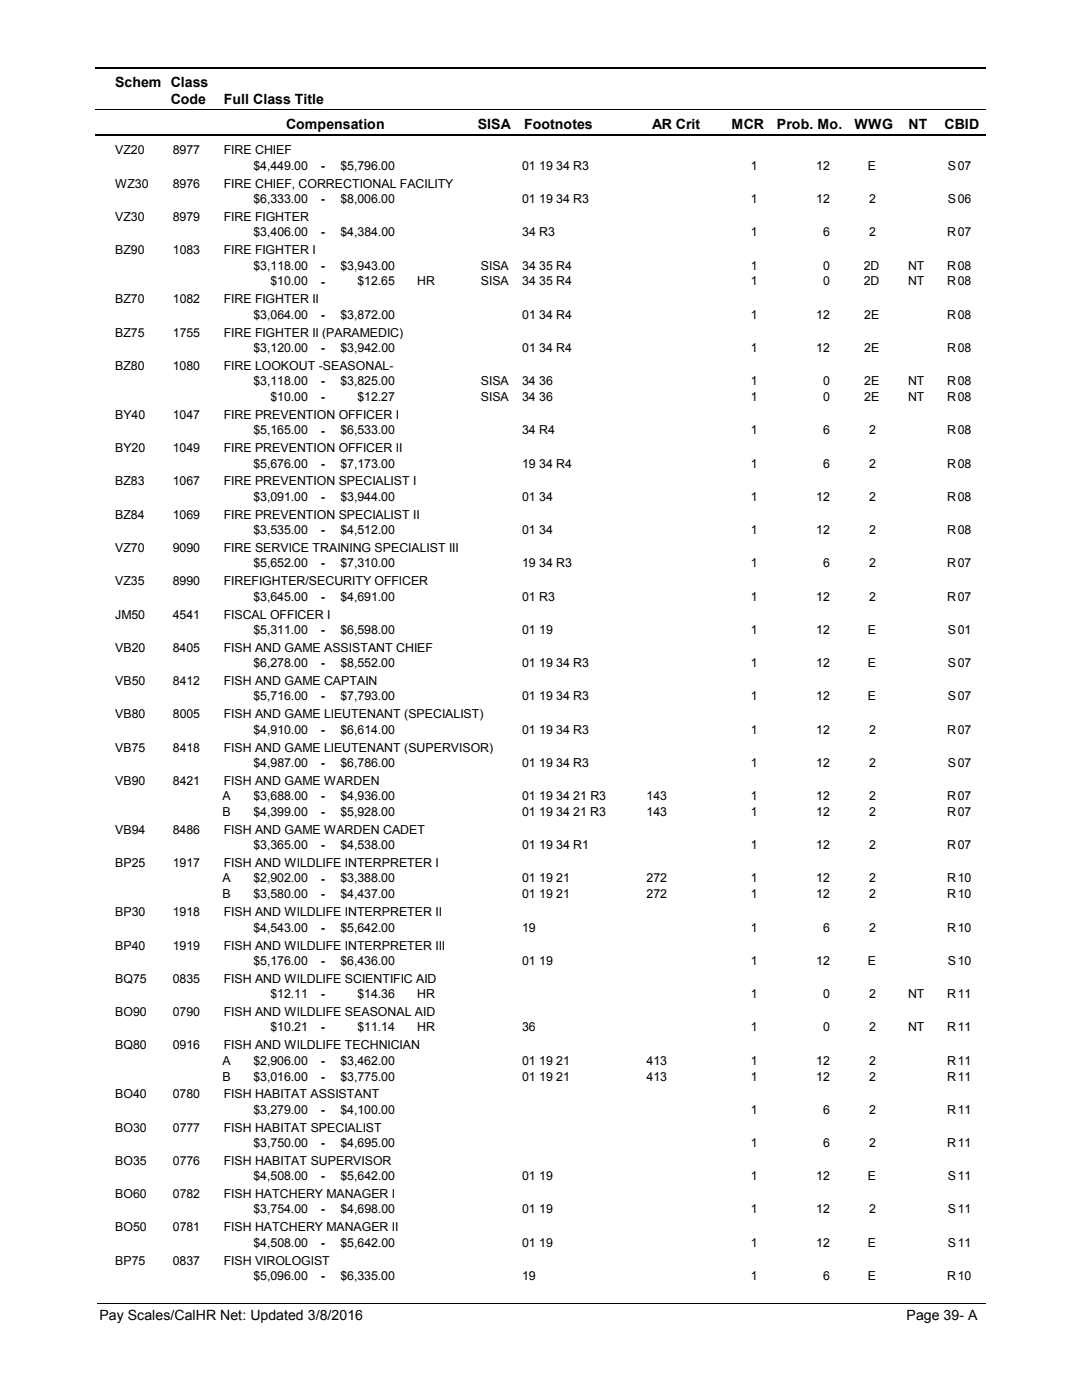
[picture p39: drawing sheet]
<svg xmlns="http://www.w3.org/2000/svg" width="216mm" height="279mm" viewBox="0 0 216 279" stroke-linecap="round" stroke-linejoin="round" font-family="sans-serif">
<defs><g id="words">
<g font-size="2.8">
<text x="23" y="17.3">Schem Class</text>
<text x="34.1" y="20.7">Code</text>
<text x="44.6" y="20.7">Full Class Title</text>
<text x="57.1" y="25.7">Compensation</text>
<text x="95.3" y="25.7">SISA</text>
<text x="104.6" y="25.7">Footnotes</text>
<text x="130.2" y="25.7">AR Crit</text>
<text x="146" y="25.7">MCR</text>
<text x="155.1" y="25.7">Prob. Mo.</text>
<text x="170.5" y="25.7">WWG</text>
<text x="181.3" y="25.7">NT</text>
<text x="188.5" y="25.7">CBID</text>
<text x="19.8" y="263.4">Pay Scales/CalHR Net: Updated 3/8/2016</text>
<text x="180.9" y="263.4">Page 39- A</text>
</g>
<g font-size="2.5">
<text x="23" y="30.8">VZ20</text>
<text x="34.5" y="30.8">8977</text>
<text x="44.7" y="30.8">FIRE CHIEF</text>
<text x="50.6" y="33.9">$4,449.00</text>
<text x="64" y="33.9">-</text>
<text x="67.9" y="33.9">$5,796.00</text>
<text x="104.2" y="33.9">01 19 34 R3</text>
<text x="149.8" y="33.9">1</text>
<text x="162.9" y="33.9">12</text>
<text x="173.2" y="33.9">E</text>
<text x="189.2" y="33.9">S</text>
<text x="191.1" y="33.9">07</text>
<text x="23" y="37.5">WZ30</text>
<text x="34.5" y="37.5">8976</text>
<text x="44.7" y="37.5">FIRE CHIEF, CORRECTIONAL FACILITY</text>
<text x="50.6" y="40.5">$6,333.00</text>
<text x="64" y="40.6">-</text>
<text x="67.9" y="40.5">$8,006.00</text>
<text x="104.2" y="40.5">01 19 34 R3</text>
<text x="149.8" y="40.5">1</text>
<text x="162.9" y="40.5">12</text>
<text x="173.5" y="40.5">2</text>
<text x="189.2" y="40.5">S</text>
<text x="191.1" y="40.5">06</text>
<text x="23" y="44.1">VZ30</text>
<text x="34.5" y="44.1">8979</text>
<text x="44.7" y="44.1">FIRE FIGHTER</text>
<text x="50.6" y="47.2">$3,406.00</text>
<text x="64" y="47.2">-</text>
<text x="67.9" y="47.2">$4,384.00</text>
<text x="104.2" y="47.2">34 R3</text>
<text x="149.8" y="47.2">1</text>
<text x="164.3" y="47.2">6</text>
<text x="173.5" y="47.2">2</text>
<text x="189" y="47.2">R</text>
<text x="191.1" y="47.2">07</text>
<text x="23" y="50.7">BZ90</text>
<text x="34.5" y="50.7">1083</text>
<text x="44.7" y="50.7">FIRE FIGHTER I</text>
<text x="50.6" y="53.8">$3,118.00</text>
<text x="64" y="53.8">-</text>
<text x="67.9" y="53.8">$3,943.00</text>
<text x="96" y="53.8">SISA</text>
<text x="104.2" y="53.8">34 35 R4</text>
<text x="149.8" y="53.8">1</text>
<text x="164.3" y="53.8">0</text>
<text x="172.4" y="53.8">2D</text>
<text x="181.2" y="53.8">NT</text>
<text x="189" y="53.8">R</text>
<text x="191.1" y="53.8">08</text>
<text x="54" y="57">$10.00</text>
<text x="64" y="57">-</text>
<text x="71.3" y="57">$12.65</text>
<text x="83.3" y="57">HR</text>
<text x="96" y="57">SISA</text>
<text x="104.2" y="57">34 35 R4</text>
<text x="149.8" y="57">1</text>
<text x="164.3" y="57">0</text>
<text x="172.4" y="57">2D</text>
<text x="181.2" y="57">NT</text>
<text x="189" y="57">R</text>
<text x="191.1" y="57">08</text>
<text x="23" y="60.6">BZ70</text>
<text x="34.5" y="60.6">1082</text>
<text x="44.7" y="60.6">FIRE FIGHTER II</text>
<text x="50.6" y="63.6">$3,064.00</text>
<text x="64" y="63.7">-</text>
<text x="67.9" y="63.6">$3,872.00</text>
<text x="104.2" y="63.6">01 34 R4</text>
<text x="149.8" y="63.6">1</text>
<text x="162.9" y="63.6">12</text>
<text x="172.5" y="63.6">2E</text>
<text x="189" y="63.6">R</text>
<text x="191.1" y="63.6">08</text>
<text x="23" y="67.2">BZ75</text>
<text x="34.5" y="67.2">1755</text>
<text x="44.7" y="67.2">FIRE FIGHTER II (PARAMEDIC)</text>
<text x="50.6" y="70.2">$3,120.00</text>
<text x="64" y="70.3">-</text>
<text x="67.9" y="70.2">$3,942.00</text>
<text x="104.2" y="70.2">01 34 R4</text>
<text x="149.8" y="70.2">1</text>
<text x="162.9" y="70.2">12</text>
<text x="172.5" y="70.2">2E</text>
<text x="189" y="70.2">R</text>
<text x="191.1" y="70.2">08</text>
<text x="23" y="73.8">BZ80</text>
<text x="34.5" y="73.8">1080</text>
<text x="44.7" y="73.8">FIRE LOOKOUT -SEASONAL-</text>
<text x="50.6" y="76.9">$3,118.00</text>
<text x="64" y="76.9">-</text>
<text x="67.9" y="76.9">$3,825.00</text>
<text x="96" y="76.9">SISA</text>
<text x="104.2" y="76.9">34 36</text>
<text x="149.8" y="76.9">1</text>
<text x="164.3" y="76.9">0</text>
<text x="172.5" y="76.9">2E</text>
<text x="181.2" y="76.9">NT</text>
<text x="189" y="76.9">R</text>
<text x="191.1" y="76.9">08</text>
<text x="23" y="83.6">BY40</text>
<text x="34.5" y="83.6">1047</text>
<text x="44.7" y="83.6">FIRE PREVENTION OFFICER I</text>
<text x="54" y="80.1">$10.00</text>
<text x="64" y="80.1">-</text>
<text x="71.3" y="80.1">$12.27</text>
<text x="96" y="80.1">SISA</text>
<text x="104.2" y="80.1">34 36</text>
<text x="149.8" y="80.1">1</text>
<text x="164.3" y="80.1">0</text>
<text x="172.5" y="80.1">2E</text>
<text x="181.2" y="80.1">NT</text>
<text x="189" y="80.1">R</text>
<text x="191.1" y="80.1">08</text>
<text x="50.6" y="86.7">$5,165.00</text>
<text x="64" y="86.7">-</text>
<text x="67.9" y="86.7">$6,533.00</text>
<text x="104.2" y="86.7">34 R4</text>
<text x="149.8" y="86.7">1</text>
<text x="164.3" y="86.7">6</text>
<text x="173.5" y="86.7">2</text>
<text x="189" y="86.7">R</text>
<text x="191.1" y="86.7">08</text>
<text x="23" y="90.3">BY20</text>
<text x="34.5" y="90.3">1049</text>
<text x="44.7" y="90.3">FIRE PREVENTION OFFICER II</text>
<text x="50.6" y="93.3">$5,676.00</text>
<text x="64" y="93.3">-</text>
<text x="67.9" y="93.3">$7,173.00</text>
<text x="104.2" y="93.3">19 34 R4</text>
<text x="149.8" y="93.3">1</text>
<text x="164.3" y="93.3">6</text>
<text x="173.5" y="93.3">2</text>
<text x="189" y="93.3">R</text>
<text x="191.1" y="93.3">08</text>
<text x="23" y="96.9">BZ83</text>
<text x="34.5" y="96.9">1067</text>
<text x="44.7" y="96.9">FIRE PREVENTION SPECIALIST I</text>
<text x="50.6" y="100">$3,091.00</text>
<text x="64" y="100">-</text>
<text x="67.9" y="100">$3,944.00</text>
<text x="104.2" y="100">01 34</text>
<text x="149.8" y="100">1</text>
<text x="162.9" y="100">12</text>
<text x="173.5" y="100">2</text>
<text x="189" y="100">R</text>
<text x="191.1" y="100">08</text>
<text x="23" y="103.5">BZ84</text>
<text x="34.5" y="103.5">1069</text>
<text x="44.7" y="103.5">FIRE PREVENTION SPECIALIST II</text>
<text x="50.6" y="106.6">$3,535.00</text>
<text x="64" y="106.6">-</text>
<text x="67.9" y="106.6">$4,512.00</text>
<text x="104.2" y="106.6">01 34</text>
<text x="149.8" y="106.6">1</text>
<text x="162.9" y="106.6">12</text>
<text x="173.5" y="106.6">2</text>
<text x="189" y="106.6">R</text>
<text x="191.1" y="106.6">08</text>
<text x="23" y="110.2">VZ70</text>
<text x="34.5" y="110.2">9090</text>
<text x="44.7" y="110.2">FIRE SERVICE TRAINING SPECIALIST III</text>
<text x="50.6" y="113.2">$5,652.00</text>
<text x="64" y="113.3">-</text>
<text x="67.9" y="113.2">$7,310.00</text>
<text x="104.2" y="113.2">19 34 R3</text>
<text x="149.8" y="113.2">1</text>
<text x="164.3" y="113.2">6</text>
<text x="173.5" y="113.2">2</text>
<text x="189" y="113.2">R</text>
<text x="191.1" y="113.2">07</text>
<text x="23" y="116.8">VZ35</text>
<text x="34.5" y="116.8">8990</text>
<text x="44.7" y="116.8">FIREFIGHTER/SECURITY OFFICER</text>
<text x="50.6" y="119.9">$3,645.00</text>
<text x="64" y="119.9">-</text>
<text x="67.9" y="119.9">$4,691.00</text>
<text x="104.2" y="119.9">01 R3</text>
<text x="149.8" y="119.9">1</text>
<text x="162.9" y="119.9">12</text>
<text x="173.5" y="119.9">2</text>
<text x="189" y="119.9">R</text>
<text x="191.1" y="119.9">07</text>
<text x="23" y="123.4">JM50</text>
<text x="34.5" y="123.4">4541</text>
<text x="44.7" y="123.4">FISCAL OFFICER I</text>
<text x="23" y="130.1">VB20</text>
<text x="34.5" y="130.1">8405</text>
<text x="44.7" y="130.1">FISH AND GAME ASSISTANT CHIEF</text>
<text x="50.6" y="126.5">$5,311.00</text>
<text x="64" y="126.5">-</text>
<text x="67.9" y="126.5">$6,598.00</text>
<text x="104.2" y="126.5">01 19</text>
<text x="149.8" y="126.5">1</text>
<text x="162.9" y="126.5">12</text>
<text x="173.2" y="126.5">E</text>
<text x="189.2" y="126.5">S</text>
<text x="191.1" y="126.5">01</text>
<text x="23" y="136.7">VB50</text>
<text x="34.5" y="136.7">8412</text>
<text x="44.7" y="136.7">FISH AND GAME CAPTAIN</text>
<text x="50.6" y="133.1">$6,278.00</text>
<text x="64" y="133.2">-</text>
<text x="67.9" y="133.1">$8,552.00</text>
<text x="104.2" y="133.1">01 19 34 R3</text>
<text x="149.8" y="133.1">1</text>
<text x="162.9" y="133.1">12</text>
<text x="173.2" y="133.1">E</text>
<text x="189.2" y="133.1">S</text>
<text x="191.1" y="133.1">07</text>
<text x="23" y="143.3">VB80</text>
<text x="34.5" y="143.3">8005</text>
<text x="44.7" y="143.3">FISH AND GAME LIEUTENANT (SPECIALIST)</text>
<text x="50.6" y="139.8">$5,716.00</text>
<text x="64" y="139.8">-</text>
<text x="67.9" y="139.8">$7,793.00</text>
<text x="104.2" y="139.8">01 19 34 R3</text>
<text x="149.8" y="139.8">1</text>
<text x="162.9" y="139.8">12</text>
<text x="173.2" y="139.8">E</text>
<text x="189.2" y="139.8">S</text>
<text x="191.1" y="139.8">07</text>
<text x="23" y="150">VB75</text>
<text x="34.5" y="150">8418</text>
<text x="44.7" y="150">FISH AND GAME LIEUTENANT (SUPERVISOR)</text>
<text x="50.6" y="146.4">$4,910.00</text>
<text x="64" y="146.4">-</text>
<text x="67.9" y="146.4">$6,614.00</text>
<text x="104.2" y="146.4">01 19 34 R3</text>
<text x="149.8" y="146.4">1</text>
<text x="162.9" y="146.4">12</text>
<text x="173.5" y="146.4">2</text>
<text x="189" y="146.4">R</text>
<text x="191.1" y="146.4">07</text>
<text x="50.6" y="153">$4,987.00</text>
<text x="64" y="153.1">-</text>
<text x="67.9" y="153">$6,786.00</text>
<text x="104.2" y="153">01 19 34 R3</text>
<text x="149.8" y="153">1</text>
<text x="162.9" y="153">12</text>
<text x="173.5" y="153">2</text>
<text x="189.2" y="153">S</text>
<text x="191.1" y="153">07</text>
<text x="23" y="156.6">VB90</text>
<text x="34.5" y="156.6">8421</text>
<text x="44.4" y="159.7">A</text>
<text x="44.7" y="156.6">FISH AND GAME WARDEN</text>
<text x="50.6" y="159.7">$3,688.00</text>
<text x="64" y="159.7">-</text>
<text x="67.9" y="159.7">$4,936.00</text>
<text x="104.2" y="159.7">01 19 34 21 R3</text>
<text x="129" y="159.7">143</text>
<text x="149.8" y="159.7">1</text>
<text x="162.9" y="159.7">12</text>
<text x="173.5" y="159.7">2</text>
<text x="189" y="159.7">R</text>
<text x="191.1" y="159.7">07</text>
<text x="23" y="166.4">VB94</text>
<text x="34.5" y="166.4">8486</text>
<text x="44.4" y="162.8">B</text>
<text x="44.7" y="166.4">FISH AND GAME WARDEN CADET</text>
<text x="50.6" y="162.8">$4,399.00</text>
<text x="64" y="162.9">-</text>
<text x="67.9" y="162.8">$5,928.00</text>
<text x="104.2" y="162.8">01 19 34 21 R3</text>
<text x="129" y="162.8">143</text>
<text x="149.8" y="162.8">1</text>
<text x="162.9" y="162.8">12</text>
<text x="173.5" y="162.8">2</text>
<text x="189" y="162.8">R</text>
<text x="191.1" y="162.8">07</text>
<text x="23" y="173.1">BP25</text>
<text x="34.5" y="173.1">1917</text>
<text x="44.7" y="173.1">FISH AND WILDLIFE INTERPRETER I</text>
<text x="50.6" y="169.5">$3,365.00</text>
<text x="64" y="169.5">-</text>
<text x="67.9" y="169.5">$4,538.00</text>
<text x="104.2" y="169.5">01 19 34 R1</text>
<text x="149.8" y="169.5">1</text>
<text x="162.9" y="169.5">12</text>
<text x="173.5" y="169.5">2</text>
<text x="189" y="169.5">R</text>
<text x="191.1" y="169.5">07</text>
<text x="44.4" y="176.1">A</text>
<text x="44.4" y="179.3">B</text>
<text x="50.6" y="176.1">$2,902.00</text>
<text x="50.6" y="179.3">$3,580.00</text>
<text x="64" y="176.1">-</text>
<text x="64" y="179.3">-</text>
<text x="67.9" y="176.1">$3,388.00</text>
<text x="67.9" y="179.3">$4,437.00</text>
<text x="104.2" y="176.1">01 19 21</text>
<text x="104.2" y="179.3">01 19 21</text>
<text x="129" y="176.1">272</text>
<text x="129" y="179.3">272</text>
<text x="149.8" y="176.1">1</text>
<text x="149.8" y="179.3">1</text>
<text x="162.9" y="176.1">12</text>
<text x="162.9" y="179.3">12</text>
<text x="173.5" y="176.1">2</text>
<text x="173.5" y="179.3">2</text>
<text x="189" y="176.1">R</text>
<text x="189" y="179.3">R</text>
<text x="191.1" y="176.1">10</text>
<text x="191.1" y="179.3">10</text>
<text x="23" y="182.9">BP30</text>
<text x="34.5" y="182.9">1918</text>
<text x="44.7" y="182.9">FISH AND WILDLIFE INTERPRETER II</text>
<text x="50.6" y="185.9">$4,543.00</text>
<text x="64" y="186">-</text>
<text x="67.9" y="185.9">$5,642.00</text>
<text x="104.2" y="185.9">19</text>
<text x="149.8" y="185.9">1</text>
<text x="164.3" y="185.9">6</text>
<text x="173.5" y="185.9">2</text>
<text x="189" y="185.9">R</text>
<text x="191.1" y="185.9">10</text>
<text x="23" y="189.5">BP40</text>
<text x="34.5" y="189.5">1919</text>
<text x="44.7" y="189.5">FISH AND WILDLIFE INTERPRETER III</text>
<text x="23" y="196.2">BQ75</text>
<text x="34.5" y="196.2">0835</text>
<text x="44.7" y="196.2">FISH AND WILDLIFE SCIENTIFIC AID</text>
<text x="50.6" y="192.6">$5,176.00</text>
<text x="64" y="192.6">-</text>
<text x="67.9" y="192.6">$6,436.00</text>
<text x="104.2" y="192.6">01 19</text>
<text x="149.8" y="192.6">1</text>
<text x="162.9" y="192.6">12</text>
<text x="173.2" y="192.6">E</text>
<text x="189.2" y="192.6">S</text>
<text x="191.1" y="192.6">10</text>
<text x="23" y="202.8">BO90</text>
<text x="34.5" y="202.8">0790</text>
<text x="44.7" y="202.8">FISH AND WILDLIFE SEASONAL AID</text>
<text x="54" y="199.2">$12.11</text>
<text x="64" y="199.2">-</text>
<text x="71.3" y="199.2">$14.36</text>
<text x="83.3" y="199.2">HR</text>
<text x="149.8" y="199.2">1</text>
<text x="164.3" y="199.2">0</text>
<text x="173.5" y="199.2">2</text>
<text x="181.2" y="199.2">NT</text>
<text x="189" y="199.2">R</text>
<text x="191.1" y="199.2">11</text>
<text x="23" y="209.4">BQ80</text>
<text x="34.5" y="209.4">0916</text>
<text x="44.7" y="209.4">FISH AND WILDLIFE TECHNICIAN</text>
<text x="54" y="205.8">$10.21</text>
<text x="64" y="205.9">-</text>
<text x="71.3" y="205.8">$11.14</text>
<text x="83.3" y="205.8">HR</text>
<text x="104.2" y="205.8">36</text>
<text x="149.8" y="205.8">1</text>
<text x="164.3" y="205.8">0</text>
<text x="173.5" y="205.8">2</text>
<text x="181.2" y="205.8">NT</text>
<text x="189" y="205.8">R</text>
<text x="191.1" y="205.8">11</text>
<text x="44.4" y="212.5">A</text>
<text x="44.4" y="215.7">B</text>
<text x="50.6" y="212.5">$2,906.00</text>
<text x="50.6" y="215.7">$3,016.00</text>
<text x="64" y="212.5">-</text>
<text x="64" y="215.7">-</text>
<text x="67.9" y="212.5">$3,462.00</text>
<text x="67.9" y="215.7">$3,775.00</text>
<text x="104.2" y="212.5">01 19 21</text>
<text x="104.2" y="215.7">01 19 21</text>
<text x="129" y="212.5">413</text>
<text x="129" y="215.7">413</text>
<text x="149.8" y="212.5">1</text>
<text x="149.8" y="215.7">1</text>
<text x="162.9" y="212.5">12</text>
<text x="162.9" y="215.7">12</text>
<text x="173.5" y="212.5">2</text>
<text x="173.5" y="215.7">2</text>
<text x="189" y="212.5">R</text>
<text x="189" y="215.7">R</text>
<text x="191.1" y="212.5">11</text>
<text x="191.1" y="215.7">11</text>
<text x="23" y="219.2">BO40</text>
<text x="34.5" y="219.2">0780</text>
<text x="44.7" y="219.2">FISH HABITAT ASSISTANT</text>
<text x="23" y="225.8">BO30</text>
<text x="34.5" y="225.8">0777</text>
<text x="44.7" y="225.8">FISH HABITAT SPECIALIST</text>
<text x="50.6" y="222.3">$3,279.00</text>
<text x="64" y="222.3">-</text>
<text x="67.9" y="222.3">$4,100.00</text>
<text x="149.8" y="222.3">1</text>
<text x="164.3" y="222.3">6</text>
<text x="173.5" y="222.3">2</text>
<text x="189" y="222.3">R</text>
<text x="191.1" y="222.3">11</text>
<text x="23" y="232.5">BO35</text>
<text x="34.5" y="232.5">0776</text>
<text x="44.7" y="232.5">FISH HABITAT SUPERVISOR</text>
<text x="50.6" y="228.9">$3,750.00</text>
<text x="64" y="228.9">-</text>
<text x="67.9" y="228.9">$4,695.00</text>
<text x="149.8" y="228.9">1</text>
<text x="164.3" y="228.9">6</text>
<text x="173.5" y="228.9">2</text>
<text x="189" y="228.9">R</text>
<text x="191.1" y="228.9">11</text>
<text x="23" y="239.1">BO60</text>
<text x="34.5" y="239.1">0782</text>
<text x="44.7" y="239.1">FISH HATCHERY MANAGER I</text>
<text x="50.6" y="235.6">$4,508.00</text>
<text x="64" y="235.6">-</text>
<text x="67.9" y="235.6">$5,642.00</text>
<text x="104.2" y="235.6">01 19</text>
<text x="149.8" y="235.6">1</text>
<text x="162.9" y="235.6">12</text>
<text x="173.2" y="235.6">E</text>
<text x="189.2" y="235.6">S</text>
<text x="191.1" y="235.6">11</text>
<text x="23" y="245.7">BO50</text>
<text x="34.5" y="245.7">0781</text>
<text x="44.7" y="245.7">FISH HATCHERY MANAGER II</text>
<text x="50.6" y="242.2">$3,754.00</text>
<text x="64" y="242.2">-</text>
<text x="67.9" y="242.2">$4,698.00</text>
<text x="104.2" y="242.2">01 19</text>
<text x="149.8" y="242.2">1</text>
<text x="162.9" y="242.2">12</text>
<text x="173.5" y="242.2">2</text>
<text x="189.2" y="242.2">S</text>
<text x="191.1" y="242.2">11</text>
<text x="50.6" y="248.8">$4,508.00</text>
<text x="64" y="248.8">-</text>
<text x="67.9" y="248.8">$5,642.00</text>
<text x="104.2" y="248.8">01 19</text>
<text x="149.8" y="248.8">1</text>
<text x="162.9" y="248.8">12</text>
<text x="173.2" y="248.8">E</text>
<text x="189.2" y="248.8">S</text>
<text x="191.1" y="248.8">11</text>
<text x="23" y="252.4">BP75</text>
<text x="34.5" y="252.4">0837</text>
<text x="44.7" y="252.4">FISH VIROLOGIST</text>
<text x="50.6" y="255.5">$5,096.00</text>
<text x="64" y="255.5">-</text>
<text x="67.9" y="255.5">$6,335.00</text>
<text x="104.2" y="255.5">19</text>
<text x="149.8" y="255.5">1</text>
<text x="164.3" y="255.5">6</text>
<text x="173.2" y="255.5">E</text>
<text x="189" y="255.5">R</text>
<text x="191.1" y="255.5">10</text>
</g>
</g></defs>
<path d="M19 13.5h177.7M19 27h177.7" fill="none" stroke="#000" stroke-width=".36"/>
<path d="M19 21.9h177.7" fill="none" stroke="#000" stroke-width=".2"/>
<g fill="#fff">
<path d="M46.8 31.3h16.3v3h-16.3z" fill-rule="evenodd"/>
<path d="M190.8 31.3h4.1v3h-4.1z" fill-rule="evenodd"/>
<path d="M46.8 37.9h16.3v3h-16.3z" fill-rule="evenodd"/>
<path d="M190.8 37.9h4.1v3h-4.1z" fill-rule="evenodd"/>
<path d="M46.8 44.5h16.3v3h-16.3z" fill-rule="evenodd"/>
<path d="M190.8 44.5h4.1v3h-4.1z" fill-rule="evenodd"/>
<path d="M46.8 51.2h16.3v3h-16.3z" fill-rule="evenodd"/>
<path d="M190.8 51.2h4.1v3h-4.1z" fill-rule="evenodd"/>
<path d="M46.8 54.4h16.3v2.9h-16.3z" fill-rule="evenodd"/>
<path d="M190.8 54.4h4.1v2.9h-4.1z" fill-rule="evenodd"/>
<path d="M46.8 61h16.3v3h-16.3z" fill-rule="evenodd"/>
<path d="M190.8 61h4.1v3h-4.1z" fill-rule="evenodd"/>
<path d="M46.8 67.6h16.3v3h-16.3z" fill-rule="evenodd"/>
<path d="M190.8 67.6h4.1v3h-4.1z" fill-rule="evenodd"/>
<path d="M46.8 74.3h16.3v3h-16.3z" fill-rule="evenodd"/>
<path d="M190.8 74.3h4.1v3h-4.1z" fill-rule="evenodd"/>
<path d="M46.8 77.4h16.3v3h-16.3z" fill-rule="evenodd"/>
<path d="M190.8 77.4h4.1v3h-4.1z" fill-rule="evenodd"/>
<path d="M46.8 84.1h16.3v3h-16.3z" fill-rule="evenodd"/>
<path d="M190.8 84.1h4.1v3h-4.1z" fill-rule="evenodd"/>
<path d="M46.8 90.7h16.3v3h-16.3z" fill-rule="evenodd"/>
<path d="M190.8 90.7h4.1v3h-4.1z" fill-rule="evenodd"/>
<path d="M46.8 97.3h16.3v3h-16.3z" fill-rule="evenodd"/>
<path d="M190.8 97.3h4.1v3h-4.1z" fill-rule="evenodd"/>
<path d="M46.8 104h16.3v3h-16.3z" fill-rule="evenodd"/>
<path d="M190.8 104h4.1v3h-4.1z" fill-rule="evenodd"/>
<path d="M46.8 110.6h16.3v3h-16.3z" fill-rule="evenodd"/>
<path d="M190.8 110.6h4.1v3h-4.1z" fill-rule="evenodd"/>
<path d="M46.8 117.2h16.3v3h-16.3z" fill-rule="evenodd"/>
<path d="M190.8 117.2h4.1v3h-4.1z" fill-rule="evenodd"/>
<path d="M46.8 123.9h16.3v3h-16.3z" fill-rule="evenodd"/>
<path d="M190.8 123.9h4.1v3h-4.1z" fill-rule="evenodd"/>
<path d="M46.8 130.5h16.3v3h-16.3z" fill-rule="evenodd"/>
<path d="M190.8 130.5h4.1v3h-4.1z" fill-rule="evenodd"/>
<path d="M46.8 137.2h16.3v2.9h-16.3z" fill-rule="evenodd"/>
<path d="M190.8 137.2h4.1v2.9h-4.1z" fill-rule="evenodd"/>
<path d="M46.8 143.8h16.3v3h-16.3z" fill-rule="evenodd"/>
<path d="M190.8 143.8h4.1v3h-4.1z" fill-rule="evenodd"/>
<path d="M46.8 150.4h16.3v3h-16.3z" fill-rule="evenodd"/>
<path d="M190.8 150.4h4.1v3h-4.1z" fill-rule="evenodd"/>
<path d="M46.8 157.1h16.3v2.9h-16.3z" fill-rule="evenodd"/>
<path d="M190.8 157.1h4.1v2.9h-4.1z" fill-rule="evenodd"/>
<path d="M46.8 160.2h16.3v3h-16.3z" fill-rule="evenodd"/>
<path d="M190.8 160.2h4.1v3h-4.1z" fill-rule="evenodd"/>
<path d="M46.8 166.9h16.3v3h-16.3z" fill-rule="evenodd"/>
<path d="M190.8 166.9h4.1v3h-4.1z" fill-rule="evenodd"/>
<path d="M46.8 173.5h16.3v3h-16.3z" fill-rule="evenodd"/>
<path d="M190.8 173.5h4.1v3h-4.1z" fill-rule="evenodd"/>
<path d="M46.8 176.7h16.3v2.9h-16.3z" fill-rule="evenodd"/>
<path d="M190.8 176.7h4.1v2.9h-4.1z" fill-rule="evenodd"/>
<path d="M46.8 183.3h16.3v3h-16.3z" fill-rule="evenodd"/>
<path d="M190.8 183.3h4.1v3h-4.1z" fill-rule="evenodd"/>
<path d="M46.8 190h16.3v2.9h-16.3z" fill-rule="evenodd"/>
<path d="M190.8 190h4.1v2.9h-4.1z" fill-rule="evenodd"/>
<path d="M46.8 196.6h16.3v2.9h-16.3z" fill-rule="evenodd"/>
<path d="M190.8 196.6h4.1v2.9h-4.1z" fill-rule="evenodd"/>
<path d="M46.8 203.2h16.3v3h-16.3z" fill-rule="evenodd"/>
<path d="M190.8 203.2h4.1v3h-4.1z" fill-rule="evenodd"/>
<path d="M46.8 209.9h16.3v3h-16.3z" fill-rule="evenodd"/>
<path d="M190.8 209.9h4.1v3h-4.1z" fill-rule="evenodd"/>
<path d="M46.8 213h16.3v3h-16.3z" fill-rule="evenodd"/>
<path d="M190.8 213h4.1v3h-4.1z" fill-rule="evenodd"/>
<path d="M46.8 219.7h16.3v2.9h-16.3z" fill-rule="evenodd"/>
<path d="M190.8 219.7h4.1v2.9h-4.1z" fill-rule="evenodd"/>
<path d="M46.8 226.3h16.3v3h-16.3z" fill-rule="evenodd"/>
<path d="M190.8 226.3h4.1v3h-4.1z" fill-rule="evenodd"/>
<path d="M46.8 232.9h16.3v3h-16.3z" fill-rule="evenodd"/>
<path d="M190.8 232.9h4.1v3h-4.1z" fill-rule="evenodd"/>
<path d="M46.8 239.6h16.3v2.9h-16.3z" fill-rule="evenodd"/>
<path d="M190.8 239.6h4.1v2.9h-4.1z" fill-rule="evenodd"/>
<path d="M46.8 246.2h16.3v3h-16.3z" fill-rule="evenodd"/>
<path d="M190.8 246.2h4.1v3h-4.1z" fill-rule="evenodd"/>
<path d="M46.8 252.8h16.3v3h-16.3z" fill-rule="evenodd"/>
<path d="M190.8 252.8h4.1v3h-4.1z" fill-rule="evenodd"/>
</g>
<path d="M19.5 260.1h177.2" fill="none" stroke="#000" stroke-width=".2"/>
<use href="#words"/>
</svg>
